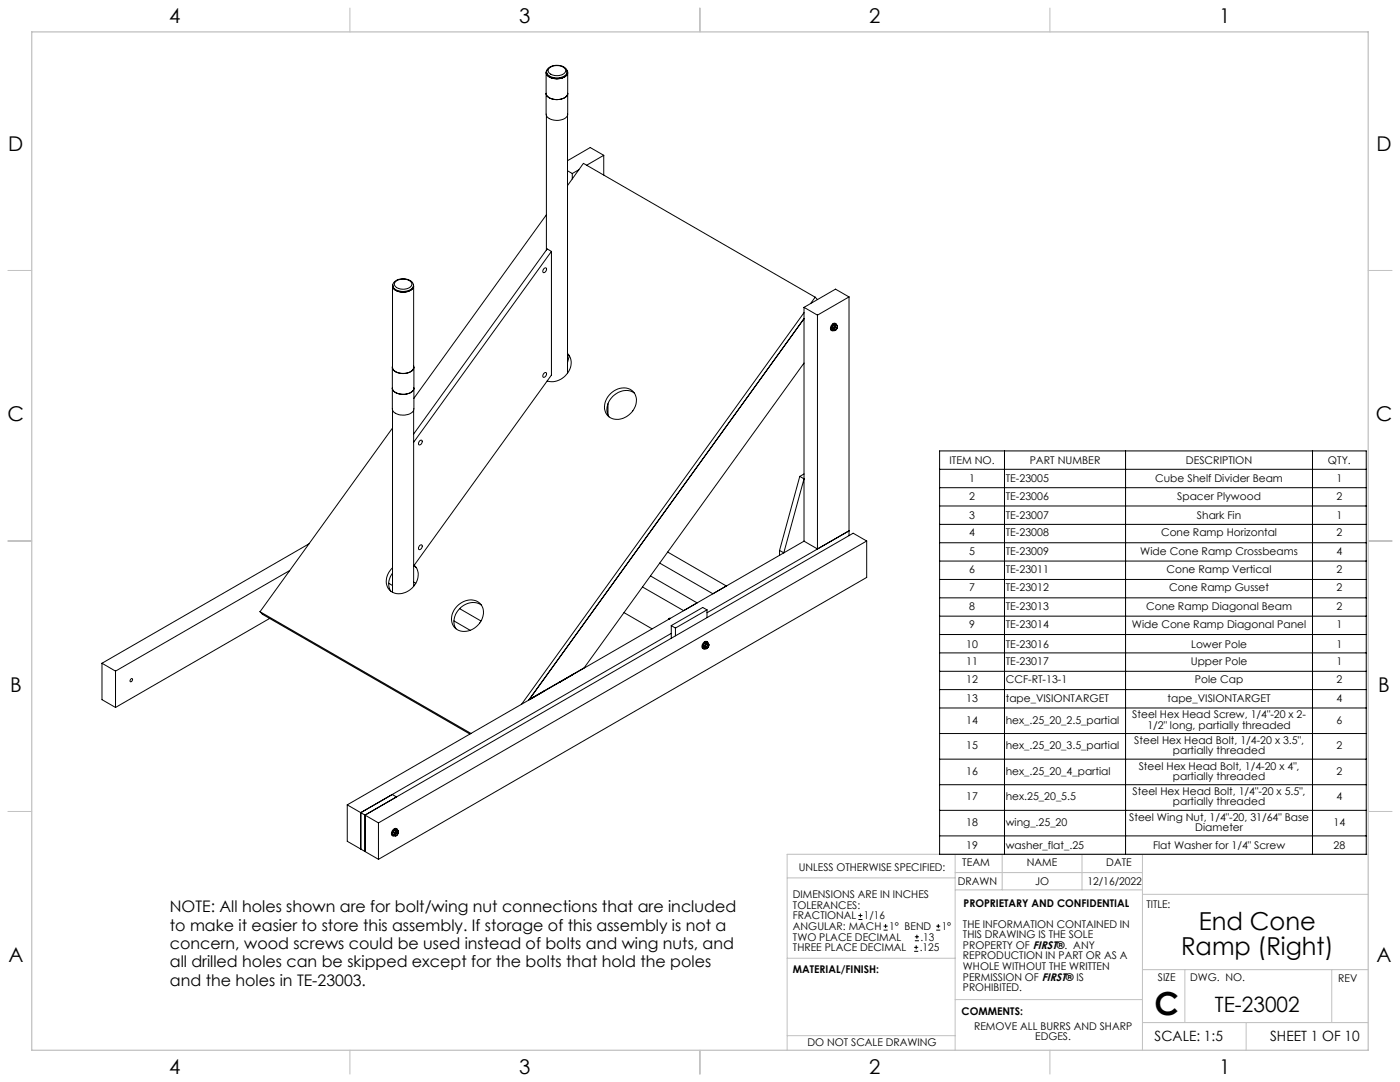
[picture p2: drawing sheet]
<svg xmlns="http://www.w3.org/2000/svg" width="559mm" height="432mm" viewBox="0 0 559 432" stroke-linecap="round" stroke-linejoin="round" font-family="sans-serif">
<defs><g id="words">
<text font-size="12.7" x="460.9" y="405.2">C</text>
<g font-size="9.9">
<text x="478.5" y="371.2">End Cone</text>
<text x="471.4" y="381.1">Ramp (Right)</text>
</g>
<text font-size="8.5" x="484.9" y="404">TE-23002</text>
<g font-size="8.1">
<text x="67.6" y="9.3">4</text>
<text x="207.3" y="9.3">3</text>
<text x="347" y="9.3">2</text>
<text x="486.7" y="9.3">1</text>
<text x="3.3" y="60.1">D</text>
<text x="549.4" y="60.1">D</text>
<text x="3" y="168">C</text>
<text x="549.1" y="168">C</text>
<text x="4" y="276">B</text>
<text x="550.1" y="276">B</text>
<text x="3.3" y="383.9">A</text>
<text x="549.4" y="383.9">A</text>
<text x="67.6" y="428.4">4</text>
<text x="207.3" y="428.4">3</text>
<text x="347" y="428.4">2</text>
<text x="486.7" y="428.4">1</text>
</g>
<g font-size="6.3">
<text x="67.8" y="364">NOTE: All holes shown are for bolt/wing nut connections that are included</text>
<text x="67.8" y="371.4">to make it easier to store this assembly. If storage of this assembly is not a</text>
<text x="67.8" y="378.7">concern, wood screws could be used instead of bolts and wing nuts, and</text>
<text x="67.8" y="386.1">all drilled holes can be skipped except for the bolts that hold the poles</text>
<text x="67.8" y="393.4">and the holes in TE-23003.</text>
</g>
<g font-size="5.6">
<text x="460.9" y="415.2">SCALE: 1:5</text>
<text x="507" y="415.2">SHEET 1 OF 10</text>
</g>
<g font-size="4.2">
<text x="379" y="185.1">ITEM NO.</text>
<text x="411" y="185.1">PART NUMBER</text>
<text x="473.3" y="185.1">DESCRIPTION</text>
<text x="530" y="185.1">QTY.</text>
<text x="386.8" y="192.5">1</text>
<text x="401.4" y="192.5">TE-23005</text>
<text x="461.1" y="192.5">Cube Shelf Divider Beam</text>
<text x="533.4" y="192.5">1</text>
<text x="386.8" y="199.4">2</text>
<text x="401.4" y="199.4">TE-23006</text>
<text x="469.9" y="199.4">Spacer Plywood</text>
<text x="533.4" y="199.4">2</text>
<text x="386.8" y="207.1">3</text>
<text x="401.4" y="207.1">TE-23007</text>
<text x="477.8" y="207.1">Shark Fin</text>
<text x="533.4" y="207.1">1</text>
<text x="386.8" y="214.1">4</text>
<text x="401.4" y="214.1">TE-23008</text>
<text x="463.4" y="214.1">Cone Ramp Horizontal</text>
<text x="533.4" y="214.1">2</text>
<text x="386.8" y="221.4">5</text>
<text x="401.4" y="221.4">TE-23009</text>
<text x="455.2" y="221.4">Wide Cone Ramp Crossbeams</text>
<text x="533.4" y="221.4">4</text>
<text x="386.8" y="228.7">6</text>
<text x="401.5" y="228.7">TE-23011</text>
<text x="465.6" y="228.7">Cone Ramp Vertical</text>
<text x="533.4" y="228.7">2</text>
<text x="386.8" y="236">7</text>
<text x="401.5" y="236">TE-23012</text>
<text x="466.6" y="236">Cone Ramp Gusset</text>
<text x="533.4" y="236">2</text>
<text x="386.8" y="243.4">8</text>
<text x="401.5" y="243.4">TE-23013</text>
<text x="457.5" y="243.4">Cone Ramp Diagonal Beam</text>
<text x="533.4" y="243.4">2</text>
<text x="386.8" y="250.7">9</text>
<text x="401.5" y="250.7">TE-23014</text>
<text x="451.8" y="250.7">Wide Cone Ramp Diagonal Panel</text>
<text x="533.4" y="250.7">1</text>
<text x="385.7" y="258.4">10</text>
<text x="401.5" y="258.4">TE-23016</text>
<text x="475.4" y="258.4">Lower Pole</text>
<text x="533.4" y="258.4">1</text>
<text x="385.7" y="265.3">11</text>
<text x="401.5" y="265.3">TE-23017</text>
<text x="475.3" y="265.3">Upper Pole</text>
<text x="533.4" y="265.3">1</text>
<text x="385.7" y="272.7">12</text>
<text x="401.5" y="272.7">CCF-RT-13-1</text>
<text x="477" y="272.7">Pole Cap</text>
<text x="533.5" y="272.7">2</text>
<text x="385.7" y="280">13</text>
<text x="401.5" y="280">tape_VISIONTARGET</text>
<text x="466" y="280">tape_VISIONTARGET</text>
<text x="533.5" y="280">4</text>
<text x="451.9" y="286.7">Steel Hex Head Screw, 1/4&quot;-20 x 2-</text>
<text x="385.7" y="288.8">14</text>
<text x="401.5" y="288.8">hex_.25_20_2.5_partial</text>
<text x="458" y="290.8">1/2&quot; long, partially threaded</text>
<text x="533.5" y="288.8">6</text>
<text x="385.7" y="299">15</text>
<text x="401.5" y="299">hex_.25_20_3.5_partial</text>
<text x="452.7" y="296.9">Steel Hex Head Bolt, 1/4-20 x 3.5&quot;,</text>
<text x="533.5" y="299">2</text>
<text x="468.2" y="301">partially threaded</text>
<text x="385.7" y="309.2">16</text>
<text x="401.5" y="309.2">hex_.25_20_4_partial</text>
<text x="454.5" y="307.1">Steel Hex Head Bolt, 1/4-20 x 4&quot;,</text>
<text x="468.2" y="311.2">partially threaded</text>
<text x="533.5" y="309.2">2</text>
<text x="452.1" y="317.3">Steel Hex Head Bolt, 1/4&quot;-20 x 5.5&quot;,</text>
<text x="385.7" y="319.4">17</text>
<text x="401.5" y="319.4">hex.25_20_5.5</text>
<text x="468.2" y="321.5">partially threaded</text>
<text x="533.5" y="319.4">4</text>
<text x="385.7" y="329.6">18</text>
<text x="401.5" y="329.6">wing_.25_20</text>
<text x="450.7" y="327.6">Steel Wing Nut, 1/4&quot;-20, 31/64&quot; Base</text>
<text x="532.3" y="329.6">14</text>
<text x="477.1" y="331.7">Diameter</text>
<text x="385.7" y="338.8">19</text>
<text x="401.5" y="338.8">washer_flat_.25</text>
<text x="460.2" y="338.8">Flat Washer for 1/4&quot; Screw</text>
<text x="532.3" y="338.8">28</text>
<text x="318.8" y="347.7">UNLESS OTHERWISE SPECIFIED:</text>
<text x="384.1" y="345.5">TEAM</text>
<text x="409.9" y="345.7">NAME</text>
<text x="441.6" y="345.7">DATE</text>
<text x="382.3" y="353.3">DRAWN</text>
<text x="413.2" y="353.3">JO</text>
<text x="434" y="353.3">12/16/2022</text>
<text x="316.5" y="358.5">DIMENSIONS ARE IN INCHES</text>
<text x="316.5" y="362.7">TOLERANCES:</text>
<text x="384.6" y="361.9">PROPRIETARY AND CONFIDENTIAL</text>
<text x="457.6" y="362.3">TITLE:</text>
<text x="316.5" y="371.2">ANGULAR: MACH</text>
<text x="316.5" y="366.9">FRACTIONAL</text>
<text x="344.8" y="366.9">1/16</text>
<text x="354.9" y="371.2">1° BEND</text>
<text x="375.9" y="371.2">1°</text>
<text x="384.4" y="370.2">THE INFORMATION CONTAINED IN</text>
<text x="316.5" y="375.4">TWO PLACE DECIMAL</text>
<text x="367.4" y="375.4">.13</text>
<text x="384.4" y="374.4">THIS DRAWING IS THE SOLE</text>
<text x="316.5" y="379.6">THREE PLACE DECIMAL</text>
<text x="367.1" y="379.6">.125</text>
<text x="384.4" y="378.6">PROPERTY OF FIRST®. ANY</text>
<text x="384.4" y="382.9">REPRODUCTION IN PART OR AS A</text>
<text x="316.5" y="388.4">MATERIAL/FINISH:</text>
<text x="384.4" y="387.1">WHOLE WITHOUT THE WRITTEN</text>
<text x="384.4" y="391.3">PERMISSION OF FIRST® IS</text>
<text x="384.4" y="395.6">PROHIBITED.</text>
<text x="462.2" y="391.3">SIZE</text>
<text x="475.1" y="391.3">DWG. NO.</text>
<text x="534.1" y="391.8">REV</text>
<text x="383.8" y="405.1">COMMENTS:</text>
<text x="388.8" y="410.9">REMOVE ALL BURRS AND SHARP</text>
<text x="322.3" y="417.6">DO NOT SCALE DRAWING</text>
<text x="413.2" y="415.2">EDGES.</text>
</g>
</g></defs>
<g fill="none" stroke="#c0c0c0" stroke-width=".4">
<path d="M139.7 3.2v9.5M279.4 3.2v9.5M419.1 3.2v9.5M3.1 107.9h9.6M546.1 107.9h9.5M3.1 215.9h9.6M546.1 215.9h9.5M3.1 323.8h9.6M546.1 323.8h9.5M314.2 350.3h67M381.2 340.9v78.2M381.2 355.1h74.8"/>
<path d="M381.2 348.2h74.8M400 340.9v14.2M431.9 340.9v14.2M456 340.9v78.2M456 356.9h90.1M546.1 340.9h-231.9v78.2M314.2 382.4h67.2M381.2 398.9h74.8M456 387h90.1M472.9 387v21.1M531.6 387v21.1M139.7 419.1v9.6"/>
<path d="M279.4 419.1v9.6M314.2 413.3h67M419.1 419.1v9.6M456 408.1h90.1M497.4 408.1v11"/>
</g>
<path d="M12.7 12.7h533.4v406.4h-533.4z" fill="none" stroke="#c0c0c0" stroke-width=".5"/>
<g fill="none" stroke="#000" stroke-width=".4">
<path d="M218 29v16.5a4 4 0 0 0 4.8 2.5 3.5 3.5 0 0 0 3.8-2.5v-16.5M218 37.3a4 4 0 0 0 4.8 2.4 3.4 3.4 0 0 0 3.8-2.4M218.2 28.7a4 4 0 0 1 5.3-2.5 3 3 0 0 1 2.9 2.5M218.2 28.7a3.1 3.1 0 0 0 3.6 2.6 4 4 0 0 0 4.6-2.3v-.3M218.2 28.7a4.4 4.4 0 0 0 5.7 2.2 2.85 2.85 0 0 0 2.5-2.2M218.3 28a2.11 2.11 0 0 0 1.8 3.1 5.5 5.5 0 0 0 6.5-1.7l-.3-1.3M219.2 27.2a4.4 4.4 0 0 1 6.6 .8 3.5 3.5 0 0 1-4.7 2.1 1.98 1.98 0 0 1-2.1-2.6zM226.4 28.4a2.65 2.65 0 0 1-3 2.9 4.2 4.2 0 0 1-5.3-2.3l.1-.5M218.1 46.1v53.7M226.5 46.1v102.8M226.5 74l6.4-8.8 92.5 53.4M226.5 68.2l1.9 1.1"/>
<path d="M228.4 69.3v2.1M231.1 67.7l-2.7 1.6M241 62v7.9M241 62l-6.8 3.9M241 62l-5.4-3.1-9.1 5.2M218.1 85.7l-52.9 73.3M156.7 114.2v32.4a4.3 4.3 0 0 0 5.3 2.3 3.1 3.1 0 0 0 3.1-2.3v-32.4M156.8 113.9a4.1 4.1 0 0 1 5.5-2.5 2.87 2.87 0 0 1 2.7 2.5M156.8 113.9a3.2 3.2 0 0 0 3.9 2.7 3.8 3.8 0 0 0 4.3-2.4v-.3M156.8 113.9a4 4 0 0 0 4.9 2.3 3.2 3.2 0 0 0 3.3-2.3M157.7 112.6a4.6 4.6 0 0 1 6.7 .5 2.75 2.75 0 0 1-3.4 2.3 2.82 2.82 0 0 1-3.6-2.2zM165 113.6a2.66 2.66 0 0 1-3 2.9 4.3 4.3 0 0 1-5.3-2.3v-.5"/>
<path d="M217 107.3a.62 .62 0 0 1 .9-.4 .62 .62 0 0 1 .2 1 .81 .81 0 0 1-.5 .8 .81 .81 0 0 1-.9-.2zM220.1 100.3v49.4l-55 76.2 1 .5M220.1 100.3l-1.7-1-53.3 73.9M220.1 100.3l-55 76.2M325.4 118.6l.9 1M325.4 118.6l-1.8 2.5M338.9 118.5v95.3M338.9 118.5l-12.6 7.3M338.9 118.5l-5.4-3.1-12.6 7.3M320.9 127.2l-109.8 152.2M320.9 124.8l-112.8 156.3M320.9 122.7v93.3"/>
<path d="M320.9 122.7l5.4 3.1M326.3 125.8v93.3l-5.4-3.1M332.1 130.6l.4 .3M332.1 130.6v1l.5 .3M332.5 130.9l.1 .5M332.6 131.9h.5M332.6 131.4l.5 .5M332.6 131.4v.5M332.8 129.6l-.7 1M332.8 129.6l.5 .3M332.8 129.6l1.3 .3M333 131.6h.1"/>
<path d="M333 130.4l-.5 .5M333 130.4l-.4 1M333.1 131.3l-.1 .3M333.1 131.3h.1M333.3 129.9h.5M333.3 129.9l-.3 .5M333.4 130.2h.1M333.4 130.5h.1M333.4 130.2v.4M333.4 130.2v.3M333.4 130.5v.1M333.7 129.2a1.72 1.72 0 0 0-2.2 2.2l.6 .6"/>
<path d="M333.7 130.9v.1M333.8 129.9l-.8 .5M333.8 129.9l.4 .5M333.8 130.9l-.1 .1M333.9 131.4l-.8 .5M334 129.8a.84 .84 0 0 0-.9-.7 .84 .84 0 0 0-.8 .7 1.18 1.18 0 0 0-.6 1.2 1.18 1.18 0 0 0 .9 1l.2-.1M334 130.9h.1M334 130.9h-.1M334 130.9h-.3M334.1 129.9h-.3M334.1 129.9l.1 .5M334.2 130.4l-.3 1"/>
<path d="M156.6 154.9a3.6 3.6 0 0 0 4.2 2.5 3.8 3.8 0 0 0 4.4-2.5M156.6 146.6v16.6a3.3 3.3 0 0 0 3.7 2.4 4 4 0 0 0 4.9-2.4v-16.6M156.7 146.1a2.73 2.73 0 0 0 3 2.9 4.5 4.5 0 0 0 5.5-2.3l-.1-.6M217.2 148.9a.58 .58 0 0 1 .9-.1 .58 .58 0 0 1 0 .9 .73 .73 0 0 1-.6 .9 .73 .73 0 0 1-.9-.5zM226.5 141.1a6.6 6.6 0 0 1-2 9.8 7 7 0 0 1-6.1 1.1M226.5 141.4l.7 .5M227.2 142l-.7 2.7M243.6 157.2a6.1 6.1 0 0 1 9.9 .1 7.5 7.5 0 0 1-2.1 7.9 7.5 7.5 0 0 1-8.1 1.3 6 6 0 0 1 .3-9.3zM253.2 156.9a7.4 7.4 0 0 0-10.7 4.8 5.5 5.5 0 0 0 .6 4.6M320.9 144.9l-87.7 121.6-22 12.7M156.7 163.7v72.7M156.7 170.8l-52.9 73.3"/>
<path d="M165.1 163.7v70.3M167.4 176.1a.68 .68 0 0 1 1.1-.3 .68 .68 0 0 1-.2 1.1 .71 .71 0 0 1-1 .7 .71 .71 0 0 1 0-1.3zM242.7 161.1v4.5M375 180h170.3v160.9h-170.3zM400.9 180v160.9M449.3 180v160.9M523.9 180v160.9M319.2 190.1l1.7 1-8.1 29.5-1.7-.9M319.2 190.1l-8.1 29.6M320.9 189.2l-1.7 .9M375 187.3h170.3M375 194.6h170.3"/>
<path d="M123.3 217l-82.6 47.7M167.4 217.8a.68 .68 0 0 1 1.1-.2 .68 .68 0 0 1-.2 1.1 .71 .71 0 0 1-1 .6 .71 .71 0 0 1 0-1.2zM311.1 219.7v1.9M320.9 216l-182.3 105.2M338.9 211.8l-56.7 32.7M345.9 215.9v14.5l-194.8 112.5M345.9 215.9l-194.8 112.5M345.9 215.9l-5.4-3.1-194.8 112.5M375 201.9h170.3M375 209.3h170.3M375 216.6h170.3M115.6 227.7l-69.5 40.1"/>
<path d="M155.2 232.8l1.5 .9M156.7 228.7a6.3 6.3 0 0 0-.7 7.2M165.1 232.3l.8 .5M165.3 225.6a6.5 6.5 0 0 1-1.8 9.9 5.7 5.7 0 0 1-9-1.6 7 7 0 0 1 2.2-7.3M259.6 229.8l18.6 10.8-5.3 3.1-16.5-9.5M266.5 220.3l23.4 13.6-5.3 3.1-21.3-12.3M375 223.9h170.3M375 231.2h170.3M375 238.6h170.3M103.8 244.1l.9 1 82.9 47.8M103.8 244.1l84.2 48.6M107.6 246.8l-61.5 35.5"/>
<path d="M181.2 247.8l6.4 3.7M182.6 241.8a6.3 6.3 0 0 1 9.5-.4 7.3 7.3 0 0 1-5.7 10.5 5.1 5.1 0 0 1-5.4-2.1 5.1 5.1 0 0 1-.1-5.7zM183.4 242.9l8.6 4.9M192.2 241.5a7.5 7.5 0 0 0-11 6.1l.1 1.8 .7 1.5M249.1 244.5l11.2 6.5M266.9 247h.1M266.9 247v.1M266.9 247l-.1 .2M266.9 247.1h.1M266.9 247.1v.1M267 246.9l-.1 .1M267 246.9h.1"/>
<path d="M267 247.1h.1M267.1 246.9h.1M267.1 246.9l-.1 .2M267.1 246.9l.1 .1M267.3 246.8h.1M267.3 246.8l-.3 .1M267.3 246.8l-.2 .1M267.4 246.8h.1M267.9 249.7l1.7 .9M267.9 249.7v5M267.9 252.8l-123.9 71.5M269.6 250.6v3.2"/>
<path d="M280.7 257.6l.5 .3M280.7 257.6l.1 1 .5 .3M281.2 257.9l.1 .5M281.3 258.4l.5 .5M281.3 258.4v.5M281.4 256.6l-.7 1M281.4 256.6l.5 .3M281.4 256.6l.9-.1 .5 .3M281.6 257.9h.1M281.6 258h.1M281.6 258h.2M281.7 257.4l-.5 .5"/>
<path d="M281.7 257.4l-.4 1M281.8 257.9v.1M281.8 257.9h.1M281.8 257.9h-.2M281.8 258.9h-.5M281.9 256.9h.5M281.9 256.9l-.2 .5M282.2 258.2h.1M282.2 258.6h.1M282.2 258.5h.1M282.2 258.2v.3M282.2 243.4l-1.7-1-12.6 7.3"/>
<path d="M282.2 243.4l-12.6 7.2M282.2 243.4v3.1M282.4 256.2a1.72 1.72 0 0 0-2.2 2.1l.6 .6M282.4 257.5h.1M282.4 256.9l-.7 .5M282.4 256.9l.5 .4M282.6 257.2h.1M282.6 258.3l-.8 .6M282.6 257.1l-.2 .4M282.7 256.7a.97 .97 0 0 0-1.1-.6 .97 .97 0 0 0-.8 .9 1 1 0 0 0-.5 1.2 1 1 0 0 0 1.1 .7M282.8 256.8l.1 .5M282.8 256.8l-.4 .1"/>
<path d="M282.9 257.3l-.3 1M375 245.9h170.3M375 253.2h170.3M40.7 264.7v14.5l5.4 3.1M40.7 264.7l5.4 3.1M46.1 267.8v14.5M52.2 271l.3-.2a.6 .6 0 0 1 .3 .8 .6 .6 0 0 1-.9 .2zM217.1 275.8l-5.4 3.1M228.7 269.1l-5.3 3.1M375 260.6h170.3M375 267.9h170.3M375 275.2h170.3"/>
<path d="M375 282.5h170.3M375 292.7h170.3M375 303h170.3M375 313.2h170.3M138.6 321.2l5.4 3.1M138.6 321.2v14.5l5.4 3.1M144 324.3l12.6-7.2 1.7 .9-12.6 7.3M144 338.8l1.7 1M144 324.3v14.5M144 324.3l1.7 1M145.7 325.3v14.5M145.7 325.3l5.4 3.1"/>
<path d="M145.7 339.8l5.4 3.1M151.1 328.4v14.5M156.9 332l.5 .3M156.9 332l-.1 1.1 .5 .3M157.3 333.4l.5 .1M157.4 332.9l.4 .6M157.4 332.3v.6M157.4 332.9l-.1 .5M157.7 333.2h.1M157.7 331.1l-.8 .9M157.7 331.1l.5 .3M157.7 331.1l1.3 .5"/>
<path d="M157.9 331.9l-.5 .4M157.9 331.9l-.5 1M157.9 332.9h.1M157.9 332.8l-.2 .4M158.2 331.8l.1 .3M158.3 331.8h.1M158.2 331.4l.4 .1M158.2 332.1h.1M158.2 331.4l-.3 .5M158.3 331.8l-.1 .3M158.4 330.8a1.73 1.73 0 0 0-1.8 .6 1.73 1.73 0 0 0-.1 1.9l.3 .3M158.5 332.6h.1"/>
<path d="M158.5 332.6l.2 .1M158.5 332.6l.1 .1M158.5 333.2l-.7 .3M158.6 331.5l-.7 .4M158.6 331.5l.4 .6M158.6 331.5l.4 .1M158.6 332.7h.1M158.7 332.6l-.1 .1M158.7 331.5a.84 .84 0 0 0-.7-.8 .84 .84 0 0 0-.9 .7 1.22 1.22 0 0 0-.6 1.2 1.22 1.22 0 0 0 .8 1l.3-.1M159 331.6v.5M159 332.1l-.5 1.1M375 323.4h170.3"/>
<path d="M375 333.6h170.3M342.6 367h1.6M342.6 365.4h1.6M343.4 364.6v1.5M352.7 371.2h1.6M352.7 369.6h1.6M353.5 368.8v1.6M364.9 379.7h1.6M364.9 378.1h1.6M365.2 375.4h1.6M365.2 373.8h1.6M365.7 377.3v1.5"/>
<path d="M366 373v1.6M373.7 371.2h1.6M373.7 369.6h1.6M374.5 368.8v1.6"/>
</g>
<use href="#words"/>
</svg>
